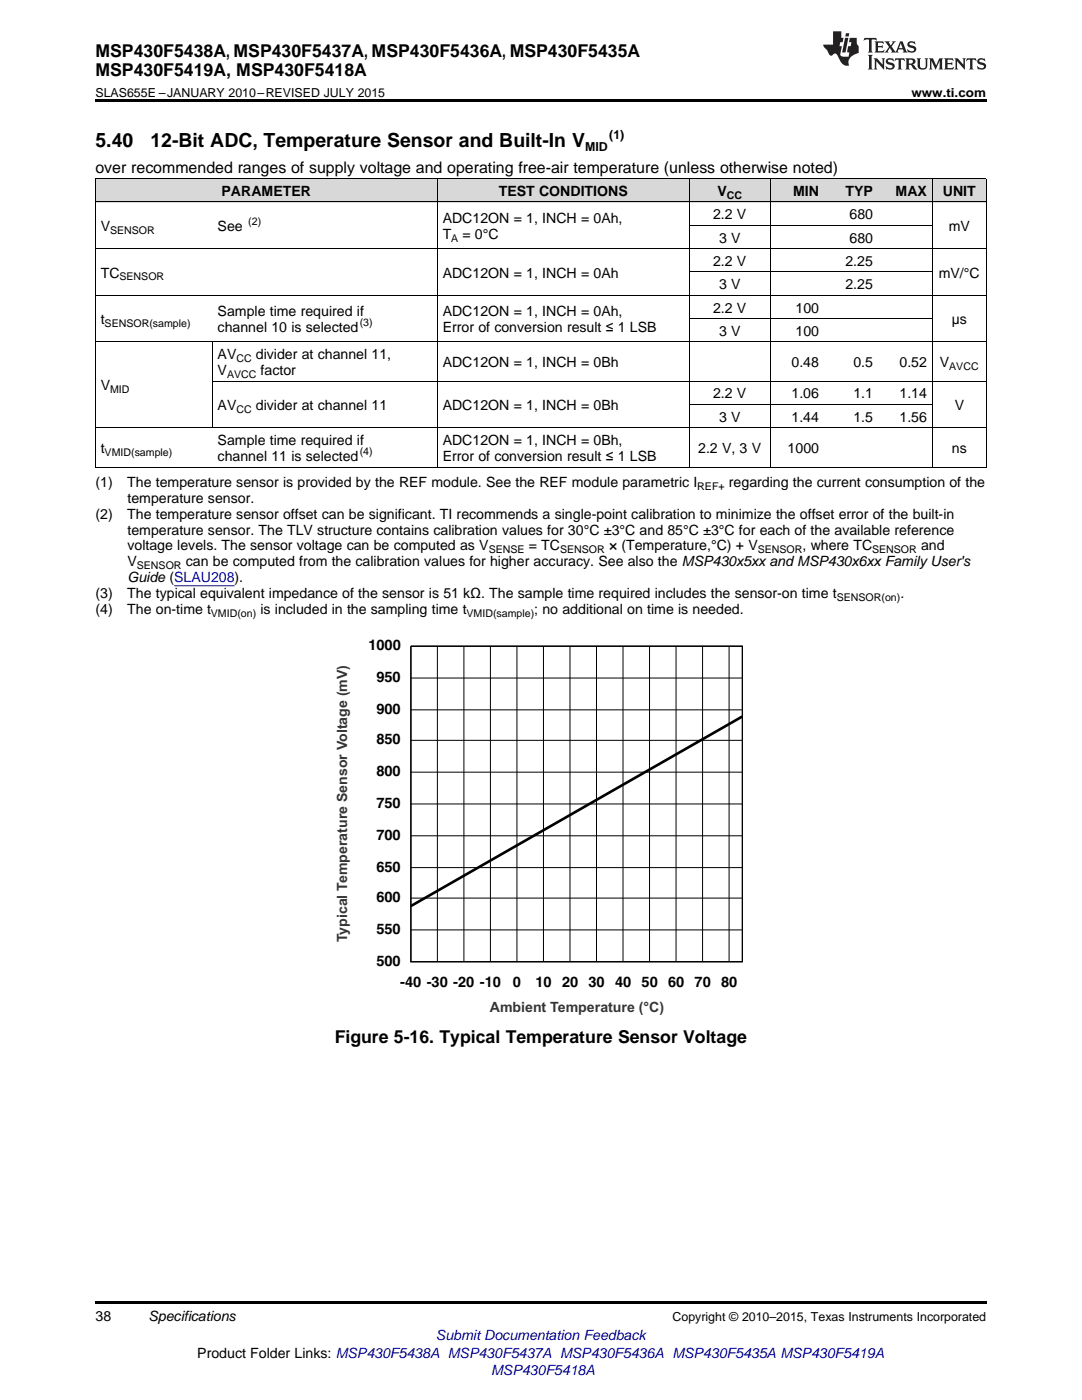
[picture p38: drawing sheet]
<svg xmlns="http://www.w3.org/2000/svg" width="216mm" height="279mm" viewBox="0 0 216 279" stroke-linecap="round" stroke-linejoin="round" font-family="sans-serif">
<defs><g id="words">
<g font-size="3.9">
<text x="19" y="29.3">5.40</text>
<text x="30" y="29.3">12-Bit ADC, Temperature Sensor and Built-In V</text>
</g>
<g font-size="3.5">
<text x="19" y="11.3">MSP430F5438A, MSP430F5437A, MSP430F5436A, MSP430F5435A</text>
<text x="19" y="15.2">MSP430F5419A, MSP430F5418A</text>
<text x="66.8" y="208.2">Figure 5-16. Typical Temperature Sensor Voltage</text>
</g>
<text font-size="3.2" x="19" y="34.4">over recommended ranges of supply voltage and operating free-air temperature (unless otherwise noted)</text>
<g font-size="2.9">
<text x="73.5" y="129.8">1000</text>
<text x="75.1" y="136.1">950</text>
<text x="75.1" y="142.5">900</text>
<text x="75.1" y="148.5">850</text>
<text x="75.1" y="154.9">800</text>
<text x="75.1" y="161.2">750</text>
<text x="75.1" y="167.6">700</text>
<text x="75.1" y="173.9">650</text>
<text x="75.1" y="180">600</text>
<text x="75.1" y="186.4">550</text>
<text x="75.1" y="192.7">500</text>
<text x="79.9" y="197">-40 -30 -20 -10</text>
<text x="102.4" y="197">0</text>
<text x="106.9" y="197">10</text>
<text x="112.1" y="197">20</text>
<text x="117.4" y="197">30</text>
<text x="122.7" y="197">40</text>
<text x="128" y="197">50</text>
<text x="133.3" y="197">60</text>
<text x="138.6" y="197">70</text>
<text x="143.9" y="197">80</text>
</g>
<g font-size="2.8">
<text x="44.2" y="39.1">PARAMETER</text>
<text x="99.5" y="39.1">TEST CONDITIONS</text>
<text x="143.2" y="39.1">V</text>
<text x="158.3" y="39.1">MIN</text>
<text x="168.7" y="39.1">TYP</text>
<text x="178.7" y="39.1">MAX</text>
<text x="188.1" y="39.1">UNIT</text>
<text x="20.1" y="46.1">V</text>
<text x="43.4" y="46.1">See</text>
<text x="88.3" y="44.5">ADC12ON = 1, INCH = 0Ah,</text>
<text x="88.3" y="47.7">T</text>
<text x="92.3" y="47.7">= 0°C</text>
<text x="142.3" y="43.7">2.2 V</text>
<text x="169.5" y="43.7">680</text>
<text x="189.3" y="46.1">mV</text>
<text x="142.3" y="53.1">2.2 V</text>
<text x="143.5" y="48.4">3 V</text>
<text x="168.7" y="53.1">2.25</text>
<text x="169.5" y="48.4">680</text>
<text x="20.1" y="55.4">TC</text>
<text x="88.3" y="55.4">ADC12ON = 1, INCH = 0Ah</text>
<text x="143.5" y="57.7">3 V</text>
<text x="168.7" y="57.7">2.25</text>
<text x="187.3" y="55.4">mV/°C</text>
<text x="20.1" y="64.7">t</text>
<text x="43.4" y="63.1">Sample time required if</text>
<text x="88.3" y="63.1">ADC12ON = 1, INCH = 0Ah,</text>
<text x="142.3" y="62.4">2.2 V</text>
<text x="158.7" y="62.4">100</text>
<text x="189.9" y="64.7">µs</text>
<text x="43.4" y="66.3">channel 10 is selected</text>
<text x="43.4" y="71.7">AV</text>
<text x="51" y="71.7">divider at channel 11,</text>
<text x="88.3" y="66.3">Error of conversion result ≤ 1 LSB</text>
<text x="143.5" y="67">3 V</text>
<text x="158.7" y="67">100</text>
<text x="20.1" y="77.9">V</text>
<text x="43.4" y="74.9">V</text>
<text x="52" y="74.9">factor</text>
<text x="88.3" y="73.3">ADC12ON = 1, INCH = 0Bh</text>
<text x="157.9" y="73.3">0.48</text>
<text x="170.3" y="73.3">0.5</text>
<text x="179.5" y="73.3">0.52</text>
<text x="187.5" y="73.3">V</text>
<text x="43.4" y="81.8">AV</text>
<text x="51" y="81.8">divider at channel 11</text>
<text x="88.3" y="81.8">ADC12ON = 1, INCH = 0Bh</text>
<text x="142.3" y="79.5">2.2 V</text>
<text x="157.9" y="79.5">1.06</text>
<text x="170.3" y="79.5">1.1</text>
<text x="179.5" y="79.5">1.14</text>
<text x="190.5" y="81.8">V</text>
<text x="43.4" y="88.8">Sample time required if</text>
<text x="88.3" y="88.8">ADC12ON = 1, INCH = 0Bh,</text>
<text x="143.5" y="84.2">3 V</text>
<text x="157.9" y="84.2">1.44</text>
<text x="170.3" y="84.2">1.5</text>
<text x="179.5" y="84.2">1.56</text>
<text x="20.1" y="90.4">t</text>
<text x="43.4" y="92">channel 11 is selected</text>
<text x="88.3" y="92">Error of conversion result ≤ 1 LSB</text>
<text x="139.3" y="90.4">2.2 V, 3 V</text>
<text x="157.2" y="90.4">1000</text>
<text x="189.9" y="90.4">ns</text>
<text x="19" y="97.2">(1)</text>
<text x="25.4" y="97.2">The temperature sensor is provided by the REF module. See the REF module parametric I</text>
<text x="25.4" y="100.3">temperature sensor.</text>
<text x="145.5" y="97.2">regarding the current consumption of the</text>
<text x="19" y="103.5">(2)</text>
<text x="25.4" y="103.5">The temperature sensor offset can be significant. TI recommends a single-point calibration to minimize the offset error of the built-in</text>
<text x="25.4" y="106.7">temperature sensor. The TLV structure contains calibration values for 30°C ±3°C and 85°C ±3°C for each of the available reference</text>
<text x="25.4" y="109.9">voltage levels. The sensor voltage can be computed as V</text>
<text x="25.4" y="113">V</text>
<text x="37.1" y="113">can be computed from the calibration values for higher accuracy. See also the MSP430x5xx and MSP430x6xx Family User's</text>
<text x="105.5" y="109.9">= TC</text>
<text x="121.5" y="109.9">× (Temperature,°C) + V</text>
<text x="160.1" y="109.9">, where TC</text>
<text x="183.8" y="109.9">and</text>
<text x="19" y="119.4">(3)</text>
<text x="25.4" y="119.4">The typical equivalent impedance of the sensor is 51 kΩ. The sample time required includes the sensor-on time t</text>
<text x="25.4" y="116.2">Guide (SLAU208).</text>
<text x="179.7" y="119.4">.</text>
<text x="19" y="122.6">(4)</text>
<text x="25.4" y="122.6">The on-time t</text>
<text x="52" y="122.6">is included in the sampling time t</text>
<text x="106.6" y="122.6">; no additional on time is needed.</text>
<text x="19" y="263.6">38</text>
<text x="29.6" y="263.6">Specifications</text>
<text x="39.4" y="270.9">Product Folder Links: MSP430F5438A MSP430F5437A MSP430F5436A MSP430F5435A MSP430F5419A</text>
</g>
<g font-size="2.8" fill="#383336">
<text x="69.3" y="188.1" transform="rotate(-90 69.3 188.1)">Typical Temperature Sensor Voltage (mV)</text>
<text x="97.7" y="202">Ambient Temperature (°C)</text>
</g>
<g font-size="2.8" fill="#00f">
<text x="87" y="267.4">Submit Documentation Feedback</text>
<text x="98" y="274.5">MSP430F5418A</text>
</g>
<g font-size="2.5">
<text x="19" y="19.3">SLAS655E –JANUARY 2010–REVISED JULY 2015</text>
<text x="181.9" y="19.3">www.ti.com</text>
<text x="121.6" y="27.7">(1)</text>
<text x="116.8" y="30.1">MID</text>
<text x="134.2" y="263.6">Copyright © 2010–2015, Texas Instruments Incorporated</text>
</g>
<g font-size="2.1">
<text x="145" y="39.7">CC</text>
<text x="22" y="46.6">SENSOR</text>
<text x="49.5" y="44.9">(2)</text>
<text x="90" y="48.2">A</text>
<text x="23.8" y="56">SENSOR</text>
<text x="20.9" y="65.3">SENSOR(sample)</text>
<text x="71.8" y="65.2">(3)</text>
<text x="45.3" y="75.4">AVCC</text>
<text x="47.2" y="72.2">CC</text>
<text x="189.4" y="73.8">AVCC</text>
<text x="22" y="78.5">MID</text>
<text x="47.2" y="82.4">CC</text>
<text x="20.9" y="91">VMID(sample)</text>
<text x="71.8" y="90.9">(4)</text>
<text x="139.1" y="97.7">REF+</text>
<text x="27.3" y="113.6">SENSOR</text>
<text x="97.5" y="110.4">SENSE</text>
<text x="111.8" y="110.4">SENSOR</text>
<text x="151.2" y="110.4">SENSOR</text>
<text x="174" y="110.4">SENSOR</text>
<text x="167" y="119.9">SENSOR(on)</text>
<text x="42.1" y="123.1">VMID(on)</text>
<text x="93.1" y="123.1">VMID(sample)</text>
</g>
</g></defs>
<g fill="#d8d8d8">
<path d="M19 35.7h23.4v4.7h-23.4z"/>
<path d="M42.4 35.7h44.9v4.7h-44.9z"/>
<path d="M87.3 35.7h50.2v4.7h-50.2z"/>
<path d="M137.5 35.7h16.2v4.7h-16.2z"/>
<path d="M153.7 35.7h10.8v4.7h-10.8z"/>
<path d="M164.5 35.7h10.8v4.7h-10.8z"/>
<path d="M175.3 35.7h10.8v4.7h-10.8z"/>
<path d="M186.1 35.7h10.7v4.7h-10.7z"/>
</g>
<path d="M19 259.7h177.8v.5h-177.8z" fill="#000"/>
<path d="M82 129h66.1v62.9h-66.1z" fill-rule="evenodd" fill="#fff"/>
<g fill="none" stroke="#000" stroke-width=".2">
<path d="M19 35.6h177.8M19.1 35.7v57.6M87.2 35.7v57.6M137.5 35.7v57.6M153.7 35.7v57.6M186 35.7v57.6M196.8 35.7v57.6M19 58.9h177.8M19 49.6h177.8M19 40.3h177.8M137.5 54.3h48.6M137.5 45h48.6"/>
<path d="M19 68.2h177.8M42.3 68.3v17.1M42.4 76.1h154.4M137.5 63.6h48.6M19 93.2h177.8M19 85.4h177.8M137.5 80.7h48.6M82 135.3h66.1M87.3 129v62.9M92.6 129v62.9M97.9 129v62.9M103.1 129v62.9"/>
<path d="M108.4 129v62.9M113.7 129v62.9M119 129v62.9M124.3 129v62.9M129.6 129v62.9M134.9 129v62.9M140.2 129v62.9M145.5 129v62.9M148.1 129h-66.1v62.9h66.1M82 154.1h66.1M82 147.8h66.1M82 141.7h66.1"/>
<path d="M82 179.2h66.1M82 173.1h66.1M82 166.8h66.1M82 160.5h66.1M82 185.6h66.1"/>
</g>
<path d="M82 129h66.1v62.9h-66.1z" fill="none" stroke="#000" stroke-width=".26"/>
<path d="M148.1 143l-66.1 37.8" fill="none" stroke="#000" stroke-width=".53"/>
<path d="M19 19.9h177.8v.5h-177.8z" fill="#000"/>
<g fill="#231f20">
<path d="M172.5 7.6l-.1 .5 .4-.2h.6v.1v2.1l-.2 .4h.9l-.2-.4v-2.1l.1-.1h.5l.5 .2-.2-.5zM174.5 8.3l.2 .3v1.5l-.2 .4h1.8l.2-.6a1.04 1.04 0 0 1-1.3 .2v-.7h.6l.3 .2v-.6l-.3 .2h-.6v-.6l.8-.1 .4 .3-.2-.5zM176.5 8.3l.9 1.1-.9 1.1h.8l-.2-.2 .4-.7 .5 .7-.2 .2h1.5l-.2-.2 .2-.4h.9l.1 .4-.2 .2h1l-.3-.3-.7-1.9h-.5l-.9 2-.8-1 .9-1h-.8l.1 .3-.4 .5-.3-.6 .1-.2zM179.7 8.6l.4 1h-.7zM181.3 8.4a.63 .63 0 0 0-.2 .7 .63 .63 0 0 0 .6 .4l.6 .2 .1 .2a.75 .75 0 0 1-.7 .4 .75 .75 0 0 1-.6-.5l.1 .7 .1-.1a1.11 1.11 0 0 0 1.5-.6 1.13 1.13 0 0 0-1.2-.8l-.1-.4a1.04 1.04 0 0 1 1.2 .2l-.2-.5-.2 .1-.4-.2zM173.2 10.9l.2 .4v2.2l-.2 .4h1l-.3-.4v-2.2l.3-.4zM174.3 11.6l.3 .4v1.5l-.3 .4h.8l-.2-.4v-1.3l1.5 1.7v-1.9l.2-.4h-.7l.2 .4v.9l-1.1-1.3zM177 11.8a.62 .62 0 0 0-.2 .7 .62 .62 0 0 0 .6 .4l.6 .1 .1 .3a.76 .76 0 0 1-.7 .3 .76 .76 0 0 1-.7-.4l.2 .7 .1-.1a1.11 1.11 0 0 0 1.5-.6 1.13 1.13 0 0 0-1.2-.8l-.1-.4a1.04 1.04 0 0 1 1.2 .2l-.2-.6-.2 .1-.5-.1zM178.7 11.6l-.2 .6a.61 .61 0 0 1 .8-.3v1.6l-.2 .4h.9l-.2-.4v-1.6a.63 .63 0 0 1 .7 .3l-.1-.6zM180.6 11.6l.3 .4v1.5l-.3 .4h1l-.2-.2-.1-.8 .6 .2a.76 .76 0 0 0 1.2 .7l-1-1a.58 .58 0 0 0 .6-.5 .58 .58 0 0 0-.5-.6zM181.4 11.9h.1a.45 .45 0 0 1 .5 .1 .45 .45 0 0 1 .1 .5l-.8 .2zM182.9 11.6l.2 .2a2.17 2.17 0 0 0 .3 1.9 .99 .99 0 0 0 1.6-.6v-1.1l.2-.4h-.7l.2 .2a1.92 1.92 0 0 1-.2 1.8 .6 .6 0 0 1-.9-.5v-1.1l.2-.4zM185.4 11.6l.2 .4v1.5l-.2 .4h.7l-.2-.4v-1.4l.8 1.8 .8-1.8v1.4l-.2 .4h.9l-.2-.4v-1.5l.2-.4h-.8l-.6 1.5-.6-1.5zM188.4 11.6l.2 .4v1.5l-.2 .4h1.8l.1-.6a1.04 1.04 0 0 1-1.2 .1v-.6h.5l.4 .2v-.6l-.4 .2h-.5v-.7h.8l.3 .3-.1-.6zM190.5 11.6l.2 .4v1.5l-.2 .4h.7l-.2-.4v-1.3l1.5 1.7v-1.9l.2-.4h-.7l.2 .4v.9l-1.1-1.3zM192.9 11.6l-.1 .6a.61 .61 0 0 1 .7-.3l.1 1.6-.3 .4h1l-.3-.4 .1-1.6a.63 .63 0 0 1 .7 .3l-.1-.6zM195.2 11.8a.62 .62 0 0 0-.2 .7 .62 .62 0 0 0 .6 .4l.6 .1 .1 .3a.76 .76 0 0 1-.7 .3 .76 .76 0 0 1-.6-.4l.1 .7 .1-.1a1.11 1.11 0 0 0 1.6-.6 1.13 1.13 0 0 0-1.3-.8l-.1-.4a1.04 1.04 0 0 1 1.2 .2l-.1-.6-.2 .1-.5-.1z"/>
<path d="M166.2 6.3v2.6h-1.9v.4l.8 .9a.91 .91 0 0 0 1 .8 .56 .56 0 0 1 .5-.3 .56 .56 0 0 1 .5 .3l.4 .8a1.53 1.53 0 0 0 1.9 1.2 1.54 1.54 0 0 1 1-2.1l.9-.3v-1.4a1.52 1.52 0 0 1-.4-1.6h-1.3l-.2 .8h.5l-.2 .8h-.5l-.1 1v.2l.4 .1-.2 .8a1.93 1.93 0 0 1-1.6-.3l.3-1.8h-.5l.2-.8h.4l.2-.8h-.4v-1.3zM168.6 7.6l-.6 2.9h.7l.6-2.9zM168.8 6.6l-.1 .7h.6l.2-.7z"/>
</g>
<path d="M34.7 116.9h12.1" fill="none" stroke="#00f" stroke-width=".2"/>
<use href="#words"/>
</svg>
